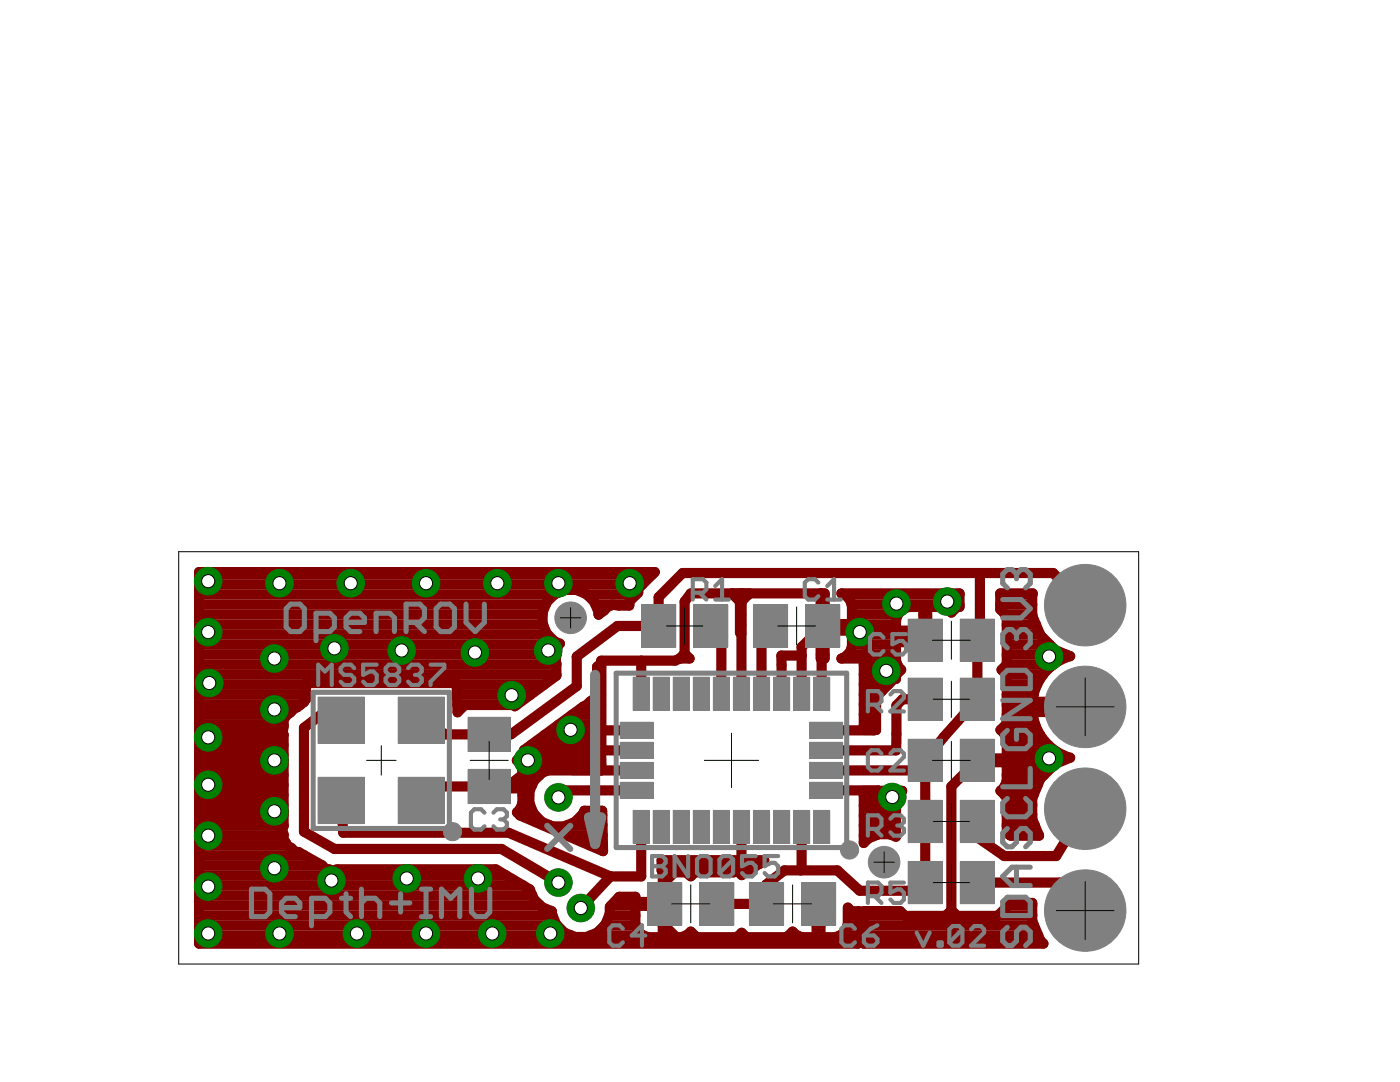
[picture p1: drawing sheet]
<svg xmlns="http://www.w3.org/2000/svg" width="279mm" height="216mm" viewBox="0 0 279 216" stroke-linecap="round" stroke-linejoin="round" font-family="sans-serif">
<g fill="#800000" stroke="#800000" stroke-width=".2">
<path d="M163 162.3h2v5.4h-2z"/>
<path d="M162.2 156.7h5.4v2h-5.4z"/>
<path d="M162.2 152.7h5.4v2h-5.4z"/>
<path d="M162.2 148.7h5.4v2h-5.4z"/>
<path d="M162.2 144.7h5.4v2h-5.4z"/>
<path d="M163 135.7h2v5.4h-2z"/>
<path d="M159 135.7h2v5.4h-2z"/>
<path d="M155 135.7h2v5.4h-2z"/>
<path d="M151 135.7h2v5.4h-2z"/>
<path d="M147 135.7h2v5.4h-2z"/>
<path d="M143 135.7h2v5.4h-2z"/>
<path d="M139 135.7h2v5.4h-2z"/>
<path d="M135 135.7h2v5.4h-2z"/>
<path d="M131 135.7h2v5.4h-2z"/>
<path d="M127 135.7h2v5.4h-2z"/>
<path d="M124.4 144.7h5.4v2h-5.4z"/>
<path d="M124.4 148.7h5.4v2h-5.4z"/>
<path d="M124.4 152.7h5.4v2h-5.4z"/>
<path d="M124.4 156.7h5.4v2h-5.4z"/>
<path d="M127 162.3h2v5.4h-2z"/>
<path d="M131 162.3h2v5.4h-2z"/>
<path d="M135 162.3h2v5.4h-2z"/>
<path d="M139 162.3h2v5.4h-2z"/>
<path d="M143 162.3h2v5.4h-2z"/>
<path d="M147 162.3h2v5.4h-2z"/>
<path d="M151 162.3h2v5.4h-2z"/>
<path d="M155 162.3h2v5.4h-2z"/>
<path d="M159 162.3h2v5.4h-2z"/>
<path d="M139 121.3h5.6v7.2h-5.6z"/>
<path d="M128.7 121.3h5.5v7.2h-5.5z"/>
<path d="M181.9 135.9h5.6v7.2h-5.6z"/>
<path d="M192.3 135.9h5.5v7.2h-5.5z"/>
<path d="M192.3 160.3h5.5v7.2h-5.5z"/>
<path d="M181.9 160.3h5.6v7.2h-5.6z"/>
<path d="M192.3 172.5h5.5v7.2h-5.5z"/>
<path d="M181.9 172.5h5.6v7.2h-5.6z"/>
<path d="M181.9 148.1h5.6v7.2h-5.6z"/>
<path d="M192.3 148.1h5.5v7.2h-5.5z"/>
<path d="M140.3 176.8h5.5v7.2h-5.5z"/>
<path d="M129.9 176.8h5.5v7.2h-5.5z"/>
<path d="M150.2 176.8h5.6v7.2h-5.6z"/>
<path d="M160.6 176.8h5.6v7.2h-5.6z"/>
<path d="M94 143.7h7.2v5.6h-7.2z"/>
<path d="M94 154.1h7.2v5.6h-7.2z"/>
<path d="M151 121.3h5.6v7.2h-5.6z"/>
<path d="M161.4 121.3h5.6v7.2h-5.6z"/>
<path d="M80.1 155.7h8v8h-8z"/>
<path d="M80.1 139.7h8v8h-8z"/>
<path d="M64.1 139.7h8v8h-8z"/>
<path d="M64.1 155.7h8v8h-8z"/>
<path d="M192.3 124.2h5.5v7.2h-5.5z"/>
<path d="M181.9 124.2h5.6v7.2h-5.6z"/>
</g>
<g fill="#800000" stroke="#800000" stroke-width=".2">
<circle cx="113.9" cy="123.3" r="2.54"/>
<circle cx="176.4" cy="172" r="2.54"/>
</g>
<g fill="none" stroke="#800000" stroke-width="2">
<path d="M39.7 118.6h70.9M39.7 116.6h88.5M39.7 114.7h90.5M117.1 118.6h9.9M146 118.4l1.7 1.7v6.1l.2 .3v-6.4l1.7-1.7M146.3 118.6h3M148 118.4v20M163.8 118.4v6.1h6.2v-3.6a3 3 0 0 0-2.1-2.5h23.6v2.7h-.5l-1.1 1.1-.6-.5-.7-.4-.7-.2h-2.9v6.3h-6.2v-3.6a3.1 3.1 0 0 1 2.7-2.7h2.8v7h-5.5v3.7l.2 .7 .9 1.1-1.1 1.1M163.8 118.6h.8M163.9 118.4l.6 2.2v5.2M168.5 118.6h23M195.6 114.3v13.5h-.5v11.7"/>
<path d="M199.6 118.4h6.5l-.1 4.5 1.6 3.8 3 3 3 1.2a10.4 10.4 0 0 0-7.6 9.1h9.6v2.1h-9.6a10.5 10.5 0 0 0 7.6 9.1l-3 1.2-3 3-1.6 3.9v4.2l1.4 3.3h-5.7l-.8-.6v-7.2l-1.2-1.2a2.92 2.92 0 0 0 1.2-2.1v-3.6h-5.4v-.8h5.4v-3.6a3.1 3.1 0 0 0-1.2-2.1l1.2-1.2v-9.7l-1-1.1 1-1v-9.7l-1.3-1.3zM199.6 118.6h6.4M39.7 138.6h21.3M39.7 136.7h21.4M39.7 134.6h71.3M39.7 132.7h71.3M39.7 130.6h71.3M39.7 128.7h71.8M39.7 126.6h69.6M39.7 124.7h68.7M39.7 122.6h68.6M39.7 120.6h69.2"/>
<path d="M61.1 138.5h-.1M91.1 136.7h17.5M91.2 138.6h14.7M118.8 120.6h6.8M119.1 138.6h.9M119.2 134.6h.8M119.3 136.7h.7M119.5 122.6l1.1-.8 .9-1h.4l.2-.2 1.4 .2h2.1v-.7l1.8-1.8v-.8l3.3-3.3h-91v74.1h131.6l.1-6.5h-1.5l-.7-.7v3.3a3 3 0 0 1-2.6 2.6h-2.9v-6.3h-.7v6.3h-2.8l-.8-.2-.7-.4-.5-.5-1.2 1.1h-8.1l-.9-.9-.9 .9h-8.1l-1.1-1.1-.6 .5-.7 .4-.8 .2h-2.8v-6.3h-6.2v3.7a3.1 3.1 0 0 0 2.7 2.6h2.8v-13.3h-.3v-2.1h20.5l-1 .8h-.3l-1.3 1.3h-1l-.9 .9-.9-.9h-8.1l-1.1 1.2-.6-.6-.7-.4-.8-.2h-2.8v6.3h-6.2v-1.1h-3.2l-1.9 2a5.8 5.8 0 0 1-5.3 6.2 5.8 5.8 0 0 1-6.3-5.3l-1.9-.8-1.7-1.6-.8-1.9-6.7-4h-31.7l-1.1 .3-.5-.3h-.6l-.8-.8-4.7-2.7h-.6l-.8-.8-1-.5M119.5 122.6a5.6 5.6 0 0 0-9-3.9 5.6 5.6 0 0 0 1.2 9.7l-.4 .4v.3l-.3 .2-.2 2.8 .2 .3v2.4l-8.3 6.1-.2-.2h-9.7l-1.5 1.4-.2-5.8h-30l-.1 3.3-.2 .1-.1 .4-1.4 1.1h-.3l-2.2 1.8v.3l-.2 .2-.2 2.9 .2 .2v18.3l-.3 .5 .3 1.1v1.1l.4 .5 .2 .6M119.5 122.6h.1M119.7 132.7h.3M120 132.4l-.8 .6v2.6l.2 .2-.2 1.4v1.4l-.3 .2v.4l-2.1 1.7h-.4l-11.8 8.8h15.4"/>
<path d="M128 131.8v6.6M135.6 131.4l1-1 1 1zM136.4 130.6h.5M141.8 124.9l2.2 3.3v10.2M147.7 124.7h.2M147.7 122.6h.2M147.7 120.6h.2M153.8 124.9l-1.8 3.5v10M160 130.8h-4.1l.1 7.6M163.8 130.6h.8M163.8 128.7h.8M163.8 126.6h.8"/>
<path d="M163.8 122.6h.8M163.8 120.6h.8M164.2 124.9h-.2v13.5M164.2 124.9l-4.2 4.2v9.3M164.2 124.9l.3 .9M164.5 125.8h16.6M164.6 124.7h14.2M169.1 130.6h9.7M169.9 120.6h21.6M170 128.7h8.8M170 126.6h8.8M170 122.6h9.2"/>
<path d="M171.6 125.8v.3l2.8 5.9v13.7h-9.5M172.4 138.6h2.9M172.4 136.7h4.8M172.4 134.6h6.4M172.4 132.7h6.7M178.8 134.7v.8h-.4l-3.6 3.6v6.6h-2.4v-14.3h-4.5a2.99 2.99 0 0 0 2.1-2.5v-3.6h-6.2v6.1h.8v-13h-26.7l-1.3 1.6v11l-1.9 .8h-14.7v21.9M184.3 126.6h.7M184.3 124.7h.7M184.3 122.6h.7M184.7 139.5h-4.6l-1.2 1.3v8.9h-14M193.8 138.7l1.3 .8M195.1 139.5l-6.8 7.6-3.6 4.6"/>
<path d="M199.6 120.6h6.4M200.7 122.6h5.3M200.9 134.6h7.3M200.9 132.7h9.3M200.9 138.6h5.4M200.9 136.7h6.1M200.9 130.6h12M200.9 128.7h8.6M200.9 126.6h6.7M200.9 124.7h5.9M216.6 120.8l-6.4-6.5h-74l-4.8 4.8v5.8h-8.2l-8.1 6.1v5.9l-13.1 9.6h-13.1l-4.8-2.8M39.7 158.6h16.9"/>
<path d="M39.7 156.6h16.9M39.7 154.6h16.9M39.7 152.7h16.9M39.7 150.6h16.9M39.7 148.7h16.9M39.7 146.6h16.9M39.7 144.7h16.9M39.7 142.6h17.6M39.7 140.7h20.2M68.1 159.7l.4 6.5h33l20.3 8.7M68.1 143.7l-3.9-1.2-3.5 2.7v20.7l6 3.5h33.4l11.3 6.7M91.2 140.7h11.9"/>
<path d="M98 156.5h6.3v-2.8l-.2-.7-.4-.7-.6-.6 .4-.4h16.5v2.4l-6.7-.1a5.8 5.8 0 0 0-7.4 3.4 5.8 5.8 0 0 0 3.1 7.5 5.8 5.8 0 0 0 7.6-2.7h3.6l.2 8-16.6-7.1-.6-.6 .9-1.2 .2-.8v-2.8h-6.3zM103.9 152.7h16.1M104.3 158.6h1.3M104.3 154.6h3.4M106 148.7h14M106.2 156.6h-8.2l-.4 .3h-11.5l-2 2.8M108.7 146.6h11.3M111.4 144.7h8.6M114.1 142.6h5.9M117.1 140.7h2.9M120 145.4l.3 .3h6.8M120 149.5l.2 .2h6.9"/>
<path d="M127.1 153.7h-21.7l-3.7 2.9M127.1 157.7h-14.4l-1.3 1.4M164.9 157.7h10.3l1.2 1.3h1.7M172.4 157.8h7.6l-1.2 1.2v8a5.2 5.2 0 0 0-6.4 1.2zM172.4 158.6h6.8M172.4 144.7h2.4M172.4 142.6h2.4M172.4 140.7h2.4M184.7 151.7l-2.9 2h-16.9M184.7 151.7v24.4l-1.2 1.6h-11.9l-4.5-4h-10.6l-3.6 2.8v4.3l.1-.4M195.1 151.7l-5.2 5.2v30.6h-54.5l-2.8-2.9v-8.5l2-2h11.8l1.6-1.2v-7.9M200.5 158.6h5.8"/>
<path d="M200.5 146.6h7.1M200.6 156.6h6.5M200.7 144.7h5.9M200.9 154.6h7.5M200.9 152.7h9.5M200.9 150.6h11.2M200.9 148.7h8.3M200.9 142.6h5.2M200.9 140.7h14.7M39.7 178.6h66.5M39.7 176.6h64.7M39.7 174.6h61.3"/>
<path d="M39.7 172.6h24.5M39.7 170.6h21M39.7 168.6h17.5M39.7 166.6h16.9M39.7 164.6h16.9M39.7 162.6h16.9M39.7 160.6h16.9M103.7 162.6h3.1M104.1 160.6h1.7M108.3 164.6h1.3M112.9 166.6h7.4M113.2 164.6h7"/>
<path d="M116.1 162.6h4.1M117.6 168.6h2.7M121.8 174.9l-5.9 6.3M128 165v9.9h-6.2M132 172.6h19M132.3 178.6h.7M132.3 176.6h.7M132.3 174.6h.7M137.6 174.6h.5M160 165v8.5l-.2 .2M172.4 166.6h2.5M172.4 164.6h6.4"/>
<path d="M172.4 162.6h6.4M172.4 160.6h6.4M178 166.6h.8M195.1 176.1h16.4l5.1 5.6M200.9 164.6h5.6M200.9 162.6h5.1M200.9 160.6h5.1M201.5 166.6h5.8M216.6 161.4l-5.8 9.4h-10.4l-5.3-3.7v-3.2M39.7 186.6h74.3M39.7 184.6h71.5M39.7 182.6h70.6"/>
<path d="M39.7 180.6h68.1M117.9 186.6h10.5M120.6 184.6h6.3M121.6 182.6h5.2M122 180.6h10.3M132.3 186.6h.7M132.3 184.6h.7M132.3 182.6h.7M132.6 180.9l.1-.5-.1 .7M136.9 186.6h1.7M143 180.4h10M147.5 186.6h1"/>
<path d="M152.8 180.2l.2 .2M157.4 186.6h1.7M163 186.6h.7M163 184.6h.7M163 182.6h.7M163.4 180.4l-.4 .3v6.8M167.6 186.6h3.7M169.1 184.6h2.2M169.2 182.6h2.2M172.4 181.8h7.2l1 1h8.1l1.2-1.2 1.1 1.2h8.1l1.8-1.8v-.8h5.1v3.6l1.6 3.9 .6 .6h-35.8zM172.4 186.6h34.8M172.4 184.6h34"/>
<path d="M172.4 182.6h8.1M188.8 182.6h2.1M199.2 182.6h6.8M200.9 180.6h5.1"/>
</g>
<circle cx="216.6" cy="181.7" r="7.5" fill="#008000" stroke="#008000" stroke-width=".2"/>
<circle cx="216.6" cy="181.7" r="4.1" fill="#fff" stroke="#000" stroke-width=".2"/>
<circle cx="216.6" cy="161.4" r="7.5" fill="#008000" stroke="#008000" stroke-width=".2"/>
<circle cx="216.6" cy="161.4" r="4.1" fill="#fff" stroke="#000" stroke-width=".2"/>
<circle cx="216.6" cy="141.1" r="7.5" fill="#008000" stroke="#008000" stroke-width=".2"/>
<circle cx="216.6" cy="141.1" r="4.1" fill="#fff" stroke="#000" stroke-width=".2"/>
<circle cx="216.6" cy="120.8" r="7.5" fill="#008000" stroke="#008000" stroke-width=".2"/>
<circle cx="216.6" cy="120.8" r="4.1" fill="#fff" stroke="#000" stroke-width=".2"/>
<circle cx="178.1" cy="159" r="2.75" fill="#008000" stroke="#008000" stroke-width=".2"/>
<circle cx="178.1" cy="159" r="1.31" fill="#fff" stroke="#000" stroke-width=".2"/>
<circle cx="171.6" cy="126.1" r="2.75" fill="#008000" stroke="#008000" stroke-width=".2"/>
<circle cx="171.6" cy="126.1" r="1.31" fill="#fff" stroke="#000" stroke-width=".2"/>
<circle cx="125.7" cy="116.4" r="2.75" fill="#008000" stroke="#008000" stroke-width=".2"/>
<circle cx="125.7" cy="116.4" r="1.31" fill="#fff" stroke="#000" stroke-width=".2"/>
<circle cx="85" cy="116.4" r="2.75" fill="#008000" stroke="#008000" stroke-width=".2"/>
<circle cx="85" cy="116.4" r="1.31" fill="#fff" stroke="#000" stroke-width=".2"/>
<circle cx="99.3" cy="116.4" r="2.75" fill="#008000" stroke="#008000" stroke-width=".2"/>
<circle cx="99.3" cy="116.4" r="1.31" fill="#fff" stroke="#000" stroke-width=".2"/>
<circle cx="41.5" cy="126.1" r="2.75" fill="#008000" stroke="#008000" stroke-width=".2"/>
<circle cx="41.6" cy="126.1" r="1.31" fill="#fff" stroke="#000" stroke-width=".2"/>
<circle cx="41.5" cy="147.1" r="2.75" fill="#008000" stroke="#008000" stroke-width=".2"/>
<circle cx="41.6" cy="147.1" r="1.31" fill="#fff" stroke="#000" stroke-width=".2"/>
<circle cx="41.5" cy="166.8" r="2.75" fill="#008000" stroke="#008000" stroke-width=".2"/>
<circle cx="41.6" cy="166.8" r="1.31" fill="#fff" stroke="#000" stroke-width=".2"/>
<circle cx="70" cy="116.4" r="2.75" fill="#008000" stroke="#008000" stroke-width=".2"/>
<circle cx="70" cy="116.4" r="1.31" fill="#fff" stroke="#000" stroke-width=".2"/>
<circle cx="55.8" cy="116.4" r="2.75" fill="#008000" stroke="#008000" stroke-width=".2"/>
<circle cx="55.8" cy="116.4" r="1.31" fill="#fff" stroke="#000" stroke-width=".2"/>
<circle cx="55.8" cy="186.3" r="2.75" fill="#008000" stroke="#008000" stroke-width=".2"/>
<circle cx="55.8" cy="186.3" r="1.31" fill="#fff" stroke="#000" stroke-width=".2"/>
<circle cx="71.2" cy="186.3" r="2.75" fill="#008000" stroke="#008000" stroke-width=".2"/>
<circle cx="71.2" cy="186.3" r="1.31" fill="#fff" stroke="#000" stroke-width=".2"/>
<circle cx="85" cy="186.3" r="2.75" fill="#008000" stroke="#008000" stroke-width=".2"/>
<circle cx="85" cy="186.3" r="1.31" fill="#fff" stroke="#000" stroke-width=".2"/>
<circle cx="109.8" cy="186.3" r="2.75" fill="#008000" stroke="#008000" stroke-width=".2"/>
<circle cx="109.8" cy="186.3" r="1.31" fill="#fff" stroke="#000" stroke-width=".2"/>
<circle cx="66.7" cy="129.4" r="2.75" fill="#008000" stroke="#008000" stroke-width=".2"/>
<circle cx="66.7" cy="129.4" r="1.31" fill="#fff" stroke="#000" stroke-width=".2"/>
<circle cx="80.2" cy="129.8" r="2.75" fill="#008000" stroke="#008000" stroke-width=".2"/>
<circle cx="80.2" cy="129.8" r="1.31" fill="#fff" stroke="#000" stroke-width=".2"/>
<circle cx="94.8" cy="130.2" r="2.75" fill="#008000" stroke="#008000" stroke-width=".2"/>
<circle cx="94.8" cy="130.2" r="1.31" fill="#fff" stroke="#000" stroke-width=".2"/>
<circle cx="105.3" cy="151.7" r="2.75" fill="#008000" stroke="#008000" stroke-width=".2"/>
<circle cx="105.3" cy="151.7" r="1.31" fill="#fff" stroke="#000" stroke-width=".2"/>
<circle cx="54.8" cy="141.6" r="2.75" fill="#008000" stroke="#008000" stroke-width=".2"/>
<circle cx="54.8" cy="141.6" r="1.31" fill="#fff" stroke="#000" stroke-width=".2"/>
<circle cx="54.8" cy="161.9" r="2.75" fill="#008000" stroke="#008000" stroke-width=".2"/>
<circle cx="54.8" cy="161.9" r="1.31" fill="#fff" stroke="#000" stroke-width=".2"/>
<circle cx="41.5" cy="116" r="2.75" fill="#008000" stroke="#008000" stroke-width=".2"/>
<circle cx="41.6" cy="116" r="1.31" fill="#fff" stroke="#000" stroke-width=".2"/>
<circle cx="41.5" cy="186.3" r="2.75" fill="#008000" stroke="#008000" stroke-width=".2"/>
<circle cx="41.6" cy="186.3" r="1.31" fill="#fff" stroke="#000" stroke-width=".2"/>
<circle cx="66.1" cy="175.7" r="2.75" fill="#008000" stroke="#008000" stroke-width=".2"/>
<circle cx="66.1" cy="175.7" r="1.31" fill="#fff" stroke="#000" stroke-width=".2"/>
<circle cx="81.2" cy="175.3" r="2.75" fill="#008000" stroke="#008000" stroke-width=".2"/>
<circle cx="81.2" cy="175.3" r="1.31" fill="#fff" stroke="#000" stroke-width=".2"/>
<circle cx="95.4" cy="175.3" r="2.75" fill="#008000" stroke="#008000" stroke-width=".2"/>
<circle cx="95.4" cy="175.3" r="1.31" fill="#fff" stroke="#000" stroke-width=".2"/>
<circle cx="113.9" cy="145.6" r="2.75" fill="#008000" stroke="#008000" stroke-width=".2"/>
<circle cx="113.9" cy="145.6" r="1.31" fill="#fff" stroke="#000" stroke-width=".2"/>
<circle cx="102.1" cy="138.7" r="2.75" fill="#008000" stroke="#008000" stroke-width=".2"/>
<circle cx="102.1" cy="138.7" r="1.31" fill="#fff" stroke="#000" stroke-width=".2"/>
<circle cx="109.4" cy="129.8" r="2.75" fill="#008000" stroke="#008000" stroke-width=".2"/>
<circle cx="109.4" cy="129.8" r="1.31" fill="#fff" stroke="#000" stroke-width=".2"/>
<circle cx="111.4" cy="116.4" r="2.75" fill="#008000" stroke="#008000" stroke-width=".2"/>
<circle cx="111.4" cy="116.4" r="1.31" fill="#fff" stroke="#000" stroke-width=".2"/>
<circle cx="54.8" cy="173.2" r="2.75" fill="#008000" stroke="#008000" stroke-width=".2"/>
<circle cx="54.8" cy="173.2" r="1.31" fill="#fff" stroke="#000" stroke-width=".2"/>
<circle cx="54.8" cy="151.7" r="2.75" fill="#008000" stroke="#008000" stroke-width=".2"/>
<circle cx="54.8" cy="151.7" r="1.31" fill="#fff" stroke="#000" stroke-width=".2"/>
<circle cx="54.8" cy="131.4" r="2.75" fill="#008000" stroke="#008000" stroke-width=".2"/>
<circle cx="54.8" cy="131.4" r="1.31" fill="#fff" stroke="#000" stroke-width=".2"/>
<circle cx="189" cy="120" r="2.75" fill="#008000" stroke="#008000" stroke-width=".2"/>
<circle cx="189" cy="120" r="1.31" fill="#fff" stroke="#000" stroke-width=".2"/>
<circle cx="178.9" cy="120.4" r="2.75" fill="#008000" stroke="#008000" stroke-width=".2"/>
<circle cx="178.9" cy="120.4" r="1.31" fill="#fff" stroke="#000" stroke-width=".2"/>
<circle cx="176.9" cy="133.9" r="2.75" fill="#008000" stroke="#008000" stroke-width=".2"/>
<circle cx="176.9" cy="133.9" r="1.31" fill="#fff" stroke="#000" stroke-width=".2"/>
<circle cx="41.8" cy="136.3" r="2.75" fill="#008000" stroke="#008000" stroke-width=".2"/>
<circle cx="41.8" cy="136.3" r="1.31" fill="#fff" stroke="#000" stroke-width=".2"/>
<circle cx="41.5" cy="156.6" r="2.75" fill="#008000" stroke="#008000" stroke-width=".2"/>
<circle cx="41.6" cy="156.6" r="1.31" fill="#fff" stroke="#000" stroke-width=".2"/>
<circle cx="41.5" cy="176.9" r="2.75" fill="#008000" stroke="#008000" stroke-width=".2"/>
<circle cx="41.6" cy="176.9" r="1.31" fill="#fff" stroke="#000" stroke-width=".2"/>
<circle cx="98.2" cy="186.3" r="2.75" fill="#008000" stroke="#008000" stroke-width=".2"/>
<circle cx="98.2" cy="186.3" r="1.31" fill="#fff" stroke="#000" stroke-width=".2"/>
<circle cx="209.4" cy="131" r="2.75" fill="#008000" stroke="#008000" stroke-width=".2"/>
<circle cx="209.4" cy="131" r="1.31" fill="#fff" stroke="#000" stroke-width=".2"/>
<circle cx="209.4" cy="151.3" r="2.75" fill="#008000" stroke="#008000" stroke-width=".2"/>
<circle cx="209.4" cy="151.3" r="1.31" fill="#fff" stroke="#000" stroke-width=".2"/>
<circle cx="115.9" cy="181.2" r="2.75" fill="#008000" stroke="#008000" stroke-width=".2"/>
<circle cx="115.9" cy="181.2" r="1.31" fill="#fff" stroke="#000" stroke-width=".2"/>
<circle cx="111.4" cy="159.1" r="2.75" fill="#008000" stroke="#008000" stroke-width=".2"/>
<circle cx="111.4" cy="159.1" r="1.31" fill="#fff" stroke="#000" stroke-width=".2"/>
<circle cx="111.4" cy="176.1" r="2.75" fill="#008000" stroke="#008000" stroke-width=".2"/>
<circle cx="111.4" cy="176.1" r="1.31" fill="#fff" stroke="#000" stroke-width=".2"/>
<g fill="#808080" stroke="#808080" stroke-width=".2">
<path d="M162.4 161.7h3.2v6.6h-3.2z"/>
<path d="M161.6 156.1h6.6v3.2h-6.6z"/>
<path d="M161.6 152.1h6.6v3.2h-6.6z"/>
<path d="M161.6 148.1h6.6v3.2h-6.6z"/>
<path d="M161.6 144.1h6.6v3.2h-6.6z"/>
<path d="M162.4 135.1h3.2v6.6h-3.2z"/>
<path d="M158.4 135.1h3.2v6.6h-3.2z"/>
<path d="M154.4 135.1h3.2v6.6h-3.2z"/>
<path d="M150.4 135.1h3.2v6.6h-3.2z"/>
<path d="M146.4 135.1h3.2v6.6h-3.2z"/>
<path d="M142.4 135.1h3.2v6.6h-3.2z"/>
<path d="M138.4 135.1h3.2v6.6h-3.2z"/>
<path d="M134.4 135.1h3.2v6.6h-3.2z"/>
<path d="M130.4 135.1h3.2v6.6h-3.2z"/>
<path d="M126.4 135.1h3.2v6.6h-3.2z"/>
<path d="M123.8 144.1h6.6v3.2h-6.6z"/>
<path d="M123.8 148.1h6.6v3.2h-6.6z"/>
<path d="M123.8 152.1h6.6v3.2h-6.6z"/>
<path d="M123.8 156.1h6.6v3.2h-6.6z"/>
<path d="M126.4 161.7h3.2v6.6h-3.2z"/>
<path d="M130.4 161.7h3.2v6.6h-3.2z"/>
<path d="M134.4 161.7h3.2v6.6h-3.2z"/>
<path d="M138.4 161.7h3.2v6.6h-3.2z"/>
<path d="M142.4 161.7h3.2v6.6h-3.2z"/>
<path d="M146.4 161.7h3.2v6.6h-3.2z"/>
<path d="M150.4 161.7h3.2v6.6h-3.2z"/>
<path d="M154.4 161.7h3.2v6.6h-3.2z"/>
<path d="M158.4 161.7h3.2v6.6h-3.2z"/>
<path d="M138.4 120.7h6.8v8.4h-6.8z"/>
<path d="M128 120.7h6.9v8.4h-6.9z"/>
<path d="M181.3 135.3h6.8v8.4h-6.8z"/>
<path d="M191.6 135.3h6.9v8.4h-6.9z"/>
<path d="M191.6 159.7h6.9v8.4h-6.9z"/>
<path d="M181.3 159.7h6.8v8.4h-6.8z"/>
<path d="M191.6 171.9h6.9v8.4h-6.9z"/>
<path d="M181.3 171.9h6.8v8.4h-6.8z"/>
<path d="M181.3 147.5h6.8v8.4h-6.8z"/>
<path d="M191.6 147.5h6.9v8.4h-6.9z"/>
<path d="M139.6 176.1h6.9v8.5h-6.9z"/>
<path d="M129.2 176.1h6.9v8.5h-6.9z"/>
<path d="M149.6 176.1h6.8v8.5h-6.8z"/>
<path d="M160 176.1h6.8v8.5h-6.8z"/>
<path d="M93.4 143.1h8.4v6.8h-8.4z"/>
<path d="M93.4 153.5h8.4v6.8h-8.4z"/>
<path d="M150.4 120.7h6.8v8.4h-6.8z"/>
<path d="M160.8 120.7h6.8v8.4h-6.8z"/>
<path d="M79.5 155.1h9.2v9.2h-9.2z"/>
<path d="M79.5 139.1h9.2v9.2h-9.2z"/>
<path d="M63.5 139.1h9.2v9.2h-9.2z"/>
<path d="M63.5 155.1h9.2v9.2h-9.2z"/>
<path d="M191.6 123.5h6.9v8.5h-6.9z"/>
<path d="M181.3 123.5h6.8v8.5h-6.8z"/>
<path d="M163 162.3h2v5.4h-2z"/>
<path d="M162.2 156.7h5.4v2h-5.4z"/>
<path d="M162.2 152.7h5.4v2h-5.4z"/>
<path d="M162.2 148.7h5.4v2h-5.4z"/>
<path d="M162.2 144.7h5.4v2h-5.4z"/>
<path d="M163 135.7h2v5.4h-2z"/>
<path d="M159 135.7h2v5.4h-2z"/>
<path d="M155 135.7h2v5.4h-2z"/>
<path d="M151 135.7h2v5.4h-2z"/>
<path d="M147 135.7h2v5.4h-2z"/>
<path d="M143 135.7h2v5.4h-2z"/>
<path d="M139 135.7h2v5.4h-2z"/>
<path d="M135 135.7h2v5.4h-2z"/>
<path d="M131 135.7h2v5.4h-2z"/>
<path d="M127 135.7h2v5.4h-2z"/>
<path d="M124.4 144.7h5.4v2h-5.4z"/>
<path d="M124.4 148.7h5.4v2h-5.4z"/>
<path d="M124.4 152.7h5.4v2h-5.4z"/>
<path d="M124.4 156.7h5.4v2h-5.4z"/>
<path d="M127 162.3h2v5.4h-2z"/>
<path d="M131 162.3h2v5.4h-2z"/>
<path d="M135 162.3h2v5.4h-2z"/>
<path d="M139 162.3h2v5.4h-2z"/>
<path d="M143 162.3h2v5.4h-2z"/>
<path d="M147 162.3h2v5.4h-2z"/>
<path d="M151 162.3h2v5.4h-2z"/>
<path d="M155 162.3h2v5.4h-2z"/>
<path d="M159 162.3h2v5.4h-2z"/>
<path d="M139 121.3h5.6v7.2h-5.6z"/>
<path d="M128.7 121.3h5.5v7.2h-5.5z"/>
<path d="M181.9 135.9h5.6v7.2h-5.6z"/>
<path d="M192.3 135.9h5.5v7.2h-5.5z"/>
<path d="M192.3 160.3h5.5v7.2h-5.5z"/>
<path d="M181.9 160.3h5.6v7.2h-5.6z"/>
<path d="M192.3 172.5h5.5v7.2h-5.5z"/>
<path d="M181.9 172.5h5.6v7.2h-5.6z"/>
<path d="M181.9 148.1h5.6v7.2h-5.6z"/>
<path d="M192.3 148.1h5.5v7.2h-5.5z"/>
<path d="M140.3 176.8h5.5v7.2h-5.5z"/>
<path d="M129.9 176.8h5.5v7.2h-5.5z"/>
<path d="M150.2 176.8h5.6v7.2h-5.6z"/>
<path d="M160.6 176.8h5.6v7.2h-5.6z"/>
<path d="M94 143.7h7.2v5.6h-7.2z"/>
<path d="M94 154.1h7.2v5.6h-7.2z"/>
<path d="M151 121.3h5.6v7.2h-5.6z"/>
<path d="M161.4 121.3h5.6v7.2h-5.6z"/>
<path d="M80.1 155.7h8v8h-8z"/>
<path d="M80.1 139.7h8v8h-8z"/>
<path d="M64.1 139.7h8v8h-8z"/>
<path d="M64.1 155.7h8v8h-8z"/>
<path d="M192.3 124.2h5.5v7.2h-5.5z"/>
<path d="M181.9 124.2h5.6v7.2h-5.6z"/>
</g>
<g fill="#808080" stroke="#808080" stroke-width=".2">
<circle cx="216.6" cy="181.7" r="8.1"/>
<circle cx="216.6" cy="161.4" r="8.1"/>
<circle cx="216.6" cy="141.1" r="8.1"/>
<circle cx="216.6" cy="120.8" r="8.1"/>
<circle cx="113.9" cy="123.3" r="3.2"/>
<circle cx="176.4" cy="172" r="3.2"/>
<circle cx="169.6" cy="169.6" r="1.83"/>
<circle cx="90.3" cy="166" r="1.83"/>
<circle cx="169.2" cy="169.3" r="1.02"/>
</g>
<g fill="none" stroke="#808080" stroke-width="1">
<path d="M200.1 119.6h3.7l1.8 1.9-1.8 1.8h-3.7M202.9 114.6l-.9-1h-1l-.9 1v1.8l.9 .9M202.9 114.6v.9M202.9 114.6l.9-1h.9l.9 1v1.8l-.9 .9M58 120.5h1.8l.9 1v3.6l-.9 .9h-1.8l-.9-.9v-3.6zM63.1 126h2.7l.9-.9v-1.8l-.9-.9h-2.7v5.4M69.1 124.2h3.6v-.9l-.9-.9h-1.8l-.9 .9v1.8l.9 .9h1.8M75.1 126v-3.6h2.7l.9 .9v2.7M81 124.2h2.8l.9-.9v-1.8l-.9-1h-2.8v5.5M82.9 124.2l1.8 1.8M87.9 120.5h1.9l.9 1v3.6l-.9 .9h-1.9l-.9-.9v-3.6zM93 120.5v3.7l1.8 1.8 1.9-1.8v-3.7"/>
<path d="M123 134.3h46v34.8h-46zM200.1 134.7l.9-.9h3.7l.9 .9v2.7h-5.5zM200.1 139.7h5.5l-5.5 3.7h5.5M202.9 126.5l-.9-.9h-1l-.9 .9v1.9l.9 .9M202.9 126.5v.9M202.9 126.5l.9-.9h.9l.9 .9v1.9l-.9 .9M201 145.7l-.9 .9v1.9l.9 .9h3.7l.9-.9v-1.9l-.9-.9h-1.8v1.9M201 159.3l-.9 .9v1.9l.9 .9h3.7l.9-.9v-1.9l-.9-.9M205.6 153.3v3.7h-5.5M50.2 177.4h2.7l.9 .9v3.7l-.9 .9h-2.7zM68.2 179.2h1.8M69.1 178.3v3.7l.9 .9"/>
<path d="M72.1 177.4v5.5M79.9 178.3v3.7M84.1 177.4h1.8M85 177.4v5.5M89.7 165.3v-27.2h-27.2v27.2h28.5M94.1 177.4v4.6l.9 .9h1.8l.9-.9v-4.6M200.1 179.9l.9-.9h3.7l.9 .9v2.8h-5.5zM201 165.3l-.9 .9v1.9l.9 .9h1l.9-.9v-1.9l.9-.9h.9l.9 .9v1.9l-.9 .9M202.9 173v3.7M205.6 173h-3.6l-1.9 1.9 1.9 1.8h3.6M56.2 181.1h3.6v-.9l-.9-1h-1.8l-.9 1v1.8l.9 .9h1.8M62.2 182.9h2.7l.9-.9v-1.8l-.9-1h-2.7v5.5"/>
<path d="M72.1 180.2l.9-1h1.9l.9 1v2.7M78.1 180.2h3.7M84.1 182.9h1.8M88.1 182.9v-5.5l1.8 1.8 1.9-1.8v5.5M201 185l-.9 .9v1.9l.9 .9h1l.9-.9v-1.9l.9-.9h.9l.9 .9v1.9l-.9 .9"/>
</g>
<g fill="none" stroke="#808080" stroke-width=".83">
<path d="M138.3 118.3h2l.7-.7v-1.4l-.7-.6h-2v4M139.6 118.3l1.4 1.3M142.7 116.9l1.4-1.3v4M142.7 119.6h2.8M163.3 116.2l-.7-.6h-1.3l-.7 .6v2.8l.7 .6h1.3l.7-.6M165.1 119.6h2.7M165.1 116.9l1.4-1.3v4M63.5 136.7v-4.1l1.4 1.4 1.3-1.4v4.1M70.7 133.3l-.7-.7h-1.3l-.7 .7v.7l.7 .7h1.3l.7 .6v.7l-.7 .7h-1.3l-.7-.7M75.2 132.6h-2.7v2.1l1.3-.7h.7l.7 .7v1.3l-.7 .7h-1.3l-.7-.7M77.6 134.7l-.6-.7v-.7l.6-.7h1.4l.7 .7v.7l-.7 .7M77.6 134.7h1.4"/>
<path d="M77.6 134.7l-.6 .6v.7l.6 .7h1.4l.7-.7v-.7l-.7-.6M81.4 133.3l.7-.7h1.4l.7 .7v.7l-.7 .7M82.8 134.7h.7M83.5 134.7l.7 .6v.7l-.7 .7h-1.4l-.7-.7M85.9 132.6h2.8v.7l-2.8 2.7v.7M176.3 127.2l-.7-.7h-1.3l-.7 .7v2.7l.7 .7h1.3l.7-.7M177.7 138.6l.7-.7h1.3l.7 .7v.7l-2.7 2.7h2.7M180.8 126.5h-2.7v2.1l1.4-.7h.6l.7 .7v1.3l-.7 .7h-1.3l-.7-.7M173.2 140.6h2l.7-.7v-1.3l-.7-.7h-2v4.1M174.6 140.6l1.3 1.4M175.9 150.4l-.7-.7h-1.3l-.7 .7v2.7l.7 .7h1.3l.7-.7M177.7 150.4l.7-.7h1.3l.7 .7v.6l-2.7 2.8h2.7"/>
<path d="M96.7 162.2l-.7-.7h-1.3l-.7 .7v2.7l.7 .6h1.3l.7-.6M98.5 162.2l.6-.7h1.4l.7 .7v.6l-.7 .7M99.8 163.5h.7M100.5 163.5l.7 .7v.7l-.7 .6h-1.4l-.6-.6M130.1 170.8h2.1l.6 .7v.7l-.6 .6 .6 .7v.7l-.6 .7h-2.1zM130.1 172.8h2.1M137.3 170.8v4.1l-2.7-4.1v4.1M139.8 170.8h1.3l.7 .7v2.7l-.7 .7h-1.3l-.7-.7v-2.7zM146.3 171.5l-.7-.7h-1.3l-.7 .7v2.7M146.3 171.5v2.7l-.7 .7h-1.3l-.7-.7M146.3 171.5l-2.7 2.7M150.8 170.8h-2.7v2l1.3-.6h.7l.7 .6v1.4l-.7 .7h-1.3l-.7-.7"/>
<path d="M155.3 170.8h-2.7v2l1.3-.6h.7l.7 .6v1.4l-.7 .7h-1.3l-.7-.7M173.2 165.4h2l.7-.7v-1.3l-.7-.7h-2v4.1M173.2 178.8h2l.7-.7v-1.3l-.7-.7h-2v4.1M174.6 165.4l1.3 1.4M174.6 178.8l1.3 1.4M177.7 163.4l.7-.7h1.3l.7 .7v.6l-.7 .7M179 164.7h.7M179.7 164.7l.7 .7v.7l-.7 .7h-1.3l-.7-.7M180.4 176.1h-2.7v2l1.3-.6h.7l.7 .6v1.4l-.7 .7h-1.3l-.7-.7M124.3 185.3l-.7-.7h-1.3l-.7 .7v2.7l.7 .7h1.3l.7-.7M128.8 186.7h-2.7l2-2.1v4.1M170.6 185.3l-.7-.7h-1.3l-.7 .7v2.7l.7 .7h1.3l.7-.7"/>
<path d="M172.4 186.7h2l.7 .6v.7l-.7 .7h-1.3l-.7-.7zM175.1 184.6l-1.3 .7-1.4 1.4M182.9 186.1l1.4 2.6 1.2-2.6M187.3 188h.6v.7h-.6zM192.1 185.4v2.6l-.7 .7h-1.3l-.6-.7M192.1 185.4l-.7-.6h-1.3l-.6 .6v2.6M192.1 185.4l-2.6 2.6M193.8 185.4l.7-.6h1.2l.7 .6v.7l-2.6 2.6h2.6"/>
</g>
<path d="M118.8 134.7v33.7M117.5 163.1h2.5l-1.2 5.3z" fill="none" stroke="#808080" stroke-width="2"/>
<path d="M109.2 164.8l4.6 4.6M113.8 164.8l-4.6 4.6" fill="none" stroke="#808080" stroke-width="1.2"/>
<g fill="none" stroke="#000" stroke-width=".2">
<path d="M35.7 110.1h191.5v82.3h-191.5zM111.8 123.3h4.1M113.9 121.3v4M133 124.9h7.3M136.6 121.3v7.2M155.2 124.9h7.6M159 121.1v7.6M186.1 127.8h7.6M186.2 139.5h7.3M189.9 124v7.6M189.9 135.9v7.3M216.6 135.3v11.5"/>
<path d="M73.2 151.7h5.8M76.1 148.8v5.9M93.8 151.7h7.6M97.6 147.9v7.6M140.6 151.7h10.8M146 146.3v10.8M186.1 151.7h7.6M189.9 147.9v7.6M210.8 141.1h11.5M137.9 176.6v7.5M158.2 176.6v7.5M174.4 172h4.1"/>
<path d="M176.4 170v4.1M186.2 163.9h7.3M186.2 176.1h7.3M189.9 160.3v7.2M189.9 172.5v7.2M216.6 175.9v11.6M134.1 180.4h7.5M154.4 180.4h7.6M210.8 181.7h11.5"/>
</g>
</svg>
